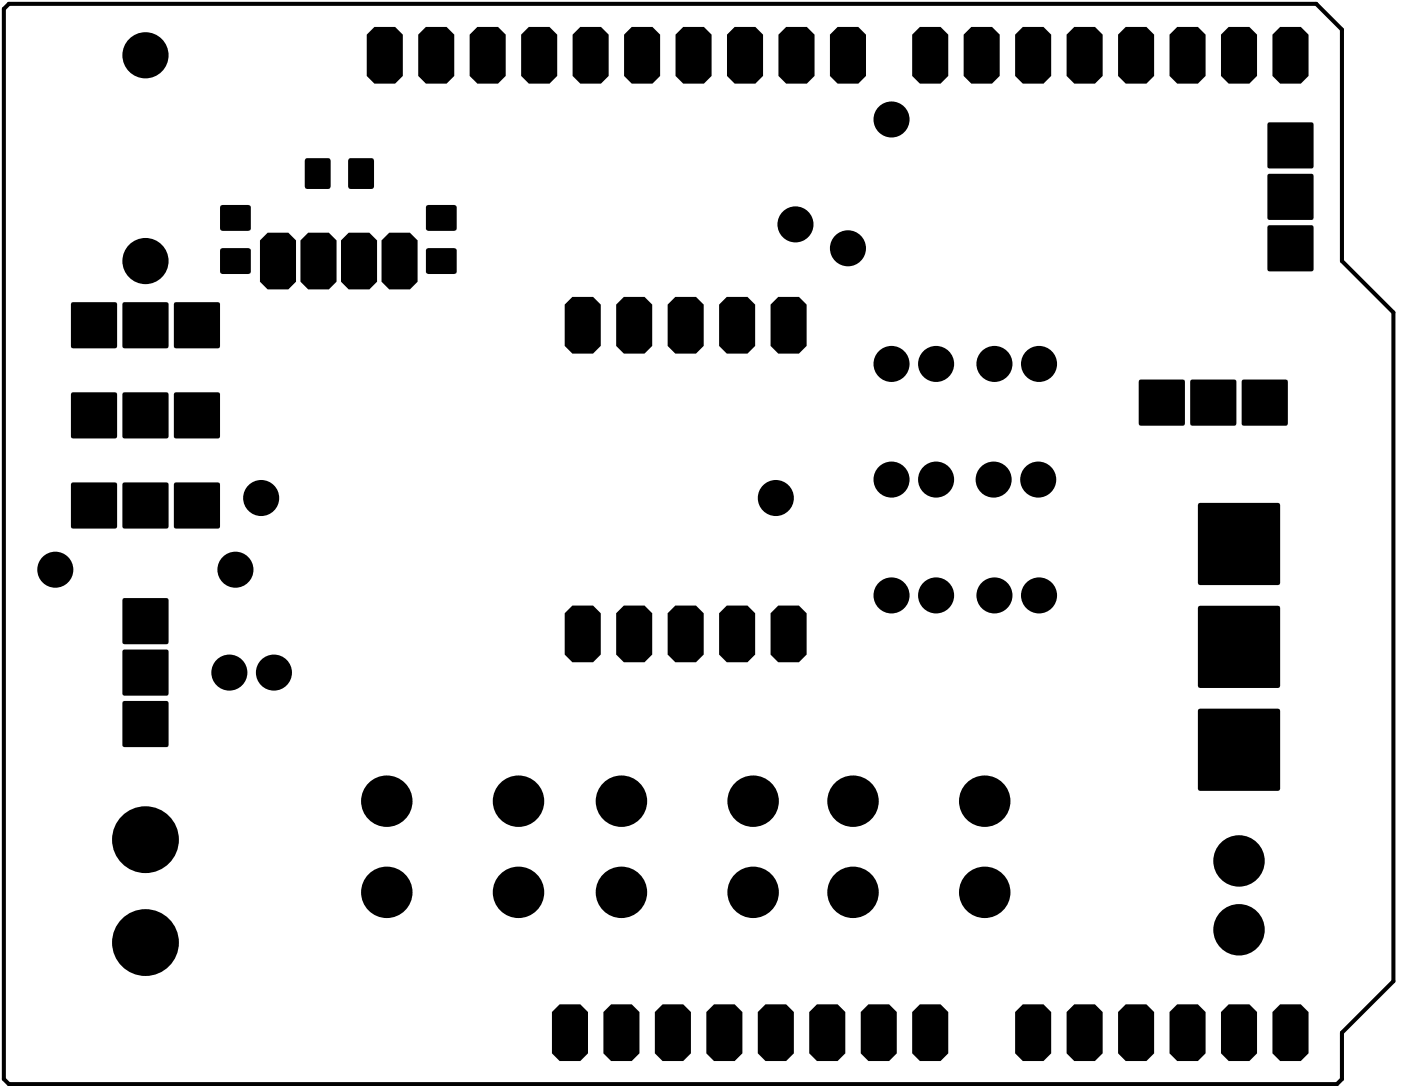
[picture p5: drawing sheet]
<svg xmlns="http://www.w3.org/2000/svg" width="69mm" height="54mm" viewBox="0 0 69 54" stroke-linecap="round" stroke-linejoin="round" font-family="sans-serif">
<g fill="#000">
<path d="M3.5 14.9h2.2v2.3h-2.2z" fill-rule="evenodd"/>
<path d="M6.1 14.9h2.2v2.3h-2.2z" fill-rule="evenodd"/>
<path d="M8.6 14.9h2.2v2.3h-2.2z" fill-rule="evenodd"/>
<path d="M10.9 10.2h1.4v1.2h-1.4z" fill-rule="evenodd"/>
<path d="M10.9 12.3h1.4v1.2h-1.4z" fill-rule="evenodd"/>
<path d="M13.2 11.5h1l.4 .4v2l-.4 .4h-1l-.4-.4v-2z" fill-rule="evenodd"/>
<path d="M15.2 11.5h1l.4 .4v2l-.4 .4h-1l-.4-.4v-2z" fill-rule="evenodd"/>
<path d="M15.1 7.8h1.2v1.5h-1.2z" fill-rule="evenodd"/>
<path d="M17.2 11.5h1l.4 .4v2l-.4 .4h-1l-.4-.4v-2z" fill-rule="evenodd"/>
<path d="M17.2 7.8h1.2v1.5h-1.2z" fill-rule="evenodd"/>
<path d="M18.5 1.3h1l.4 .4v2l-.4 .4h-1l-.4-.4v-2z" fill-rule="evenodd"/>
<path d="M19.2 11.5h1l.4 .4v2l-.4 .4h-1l-.4-.4v-2z" fill-rule="evenodd"/>
<path d="M21 1.3h1l.4 .4v2l-.4 .4h-1l-.4-.4v-2z" fill-rule="evenodd"/>
<path d="M21 10.2h1.5v1.2h-1.5z" fill-rule="evenodd"/>
<path d="M21 12.3h1.5v1.2h-1.5z" fill-rule="evenodd"/>
<path d="M23.6 1.3h1l.4 .4v2l-.4 .4h-1l-.4-.4v-2z" fill-rule="evenodd"/>
<path d="M26.1 1.3h1l.4 .4v2l-.4 .4h-1l-.4-.4v-2z" fill-rule="evenodd"/>
<path d="M28.2 14.7h1.1l.3 .3v2.1l-.3 .4h-1.1l-.3-.4v-2.1z" fill-rule="evenodd"/>
<path d="M28.6 1.3h1.1l.3 .4v2l-.3 .4h-1.1l-.3-.4v-2z" fill-rule="evenodd"/>
<path d="M30.8 14.7h1l.4 .3v2.1l-.4 .4h-1l-.4-.4v-2.1z" fill-rule="evenodd"/>
<path d="M31.2 1.3h1l.4 .4v2l-.4 .4h-1l-.4-.4v-2z" fill-rule="evenodd"/>
<path d="M33.3 14.7h1l.4 .3v2.1l-.4 .4h-1l-.4-.4v-2.1z" fill-rule="evenodd"/>
<path d="M33.7 1.3h1l.4 .4v2l-.4 .4h-1l-.4-.4v-2z" fill-rule="evenodd"/>
<path d="M35.9 14.7h1l.4 .3v2.1l-.4 .4h-1l-.4-.4v-2.1z" fill-rule="evenodd"/>
<path d="M36.3 1.3h1l.4 .4v2l-.4 .4h-1l-.4-.4v-2z" fill-rule="evenodd"/>
<path d="M38.4 14.7h1l.4 .3v2.1l-.4 .4h-1l-.4-.4v-2.1z" fill-rule="evenodd"/>
<path d="M38.4 1.7l.4-.4h1l.4 .4v2l-.4 .4h-1l-.4-.4z" fill-rule="evenodd"/>
<path d="M41.3 1.3h1.1l.3 .4v2l-.3 .4h-1.1l-.3-.4v-2z" fill-rule="evenodd"/>
<path d="M45 1.7l.4-.4h1l.4 .4v2l-.4 .4h-1l-.4-.4z" fill-rule="evenodd"/>
<path d="M47.9 1.3h1.1l.3 .4v2l-.3 .4h-1.1l-.3-.4v-2z" fill-rule="evenodd"/>
<path d="M50.5 1.3h1l.4 .4v2l-.4 .4h-1l-.4-.4v-2z" fill-rule="evenodd"/>
<path d="M53 1.3h1l.4 .4v2l-.4 .4h-1l-.4-.4v-2z" fill-rule="evenodd"/>
<path d="M55.6 1.3h1l.4 .4v2l-.4 .4h-1l-.4-.4v-2z" fill-rule="evenodd"/>
<path d="M56.2 18.8h2.2v2.2h-2.2z" fill-rule="evenodd"/>
<path d="M58.1 1.3h1l.4 .4v2l-.4 .4h-1l-.4-.4v-2z" fill-rule="evenodd"/>
<path d="M58.8 18.8h2.2v2.2h-2.2z" fill-rule="evenodd"/>
<path d="M60.6 1.3h1.1l.3 .4v2l-.3 .4h-1.1l-.3-.4v-2z" fill-rule="evenodd"/>
<path d="M61.3 18.8h2.2v2.2h-2.2z" fill-rule="evenodd"/>
<path d="M63.2 1.3h1l.4 .4v2l-.4 .4h-1l-.4-.4v-2z" fill-rule="evenodd"/>
<path d="M62.6 6.1h2.2v2.2h-2.2z" fill-rule="evenodd"/>
<path d="M62.6 8.6h2.2v2.2h-2.2z" fill-rule="evenodd"/>
<path d="M62.6 11.1h2.2v2.3h-2.2z" fill-rule="evenodd"/>
<path d="M3.5 19.4h2.2v2.2h-2.2z" fill-rule="evenodd"/>
<path d="M3.5 23.8h2.2v2.3h-2.2z" fill-rule="evenodd"/>
<path d="M6.1 34.6h2.2v2.3h-2.2z" fill-rule="evenodd"/>
<path d="M6.1 32.1h2.2v2.2h-2.2z" fill-rule="evenodd"/>
<path d="M6.1 29.6h2.2v2.2h-2.2z" fill-rule="evenodd"/>
<path d="M6.1 19.4h2.2v2.2h-2.2z" fill-rule="evenodd"/>
<path d="M6.1 23.8h2.2v2.3h-2.2z" fill-rule="evenodd"/>
<path d="M8.6 19.4h2.2v2.2h-2.2z" fill-rule="evenodd"/>
<path d="M8.6 23.8h2.2v2.3h-2.2z" fill-rule="evenodd"/>
<path d="M28.2 29.9h1.1l.3 .4v2l-.3 .4h-1.1l-.3-.4v-2z" fill-rule="evenodd"/>
<path d="M30.8 29.9h1l.4 .4v2l-.4 .4h-1l-.4-.4v-2z" fill-rule="evenodd"/>
<path d="M33.3 29.9h1l.4 .4v2l-.4 .4h-1l-.4-.4v-2z" fill-rule="evenodd"/>
<path d="M35.9 29.9h1l.4 .4v2l-.4 .4h-1l-.4-.4v-2z" fill-rule="evenodd"/>
<path d="M38.4 29.9h1l.4 .4v2l-.4 .4h-1l-.4-.4v-2z" fill-rule="evenodd"/>
<path d="M59.1 35h4v4h-4z" fill-rule="evenodd"/>
<path d="M59.1 24.9h4v4h-4z" fill-rule="evenodd"/>
<path d="M59.1 29.9h4v4h-4z" fill-rule="evenodd"/>
<path d="M27.6 49.6h1l.4 .4v2l-.4 .4h-1l-.4-.4v-2z" fill-rule="evenodd"/>
<path d="M30.2 49.6h1l.4 .4v2l-.4 .4h-1l-.4-.4v-2z" fill-rule="evenodd"/>
<path d="M32.7 49.6h1l.4 .4v2l-.4 .4h-1l-.4-.4v-2z" fill-rule="evenodd"/>
<path d="M35.2 49.6h1.1l.3 .4v2l-.3 .4h-1.1l-.3-.4v-2z" fill-rule="evenodd"/>
<path d="M37.8 49.6h1l.4 .4v2l-.4 .4h-1l-.4-.4v-2z" fill-rule="evenodd"/>
<path d="M40.3 49.6h1l.4 .4v2l-.4 .4h-1l-.4-.4v-2z" fill-rule="evenodd"/>
<path d="M42.9 49.6h1l.4 .4v2l-.4 .4h-1l-.4-.4v-2z" fill-rule="evenodd"/>
<path d="M45.4 49.6h1l.4 .4v2l-.4 .4h-1l-.4-.4v-2z" fill-rule="evenodd"/>
<path d="M50.5 49.6h1l.4 .4v2l-.4 .4h-1l-.4-.4v-2z" fill-rule="evenodd"/>
<path d="M53 49.6h1l.4 .4v2l-.4 .4h-1l-.4-.4v-2z" fill-rule="evenodd"/>
<path d="M55.6 49.6h1l.4 .4v2l-.4 .4h-1l-.4-.4v-2z" fill-rule="evenodd"/>
<path d="M58.1 49.6h1l.4 .4v2l-.4 .4h-1l-.4-.4v-2z" fill-rule="evenodd"/>
<path d="M60.6 49.6h1.1l.3 .4v2l-.3 .4h-1.1l-.3-.4v-2z" fill-rule="evenodd"/>
<path d="M63.2 49.6h1l.4 .4v2l-.4 .4h-1l-.4-.4v-2z" fill-rule="evenodd"/>
<circle cx="7.2" cy="2.7" r="1.14"/>
<circle cx="7.2" cy="12.9" r="1.14"/>
<circle cx="39.3" cy="11.1" r=".89"/>
<circle cx="41.8" cy="12.3" r=".89"/>
<circle cx="44" cy="18" r=".89"/>
<circle cx="44" cy="5.9" r=".89"/>
<circle cx="46.2" cy="18" r=".89"/>
<circle cx="49.1" cy="18" r=".89"/>
<circle cx="51.3" cy="18" r=".89"/>
<circle cx="2.7" cy="28.1" r=".89"/>
<circle cx="11.3" cy="33.2" r=".89"/>
<circle cx="11.6" cy="28.1" r=".89"/>
<circle cx="12.9" cy="24.6" r=".89"/>
<circle cx="13.5" cy="33.2" r=".89"/>
<circle cx="19.1" cy="39.6" r="1.27"/>
<circle cx="25.6" cy="39.6" r="1.27"/>
<circle cx="30.7" cy="39.6" r="1.27"/>
<circle cx="37.2" cy="39.6" r="1.27"/>
<circle cx="38.3" cy="24.6" r=".89"/>
<circle cx="42.1" cy="39.6" r="1.27"/>
<circle cx="44" cy="23.7" r=".89"/>
<circle cx="44" cy="29.4" r=".89"/>
<circle cx="46.2" cy="29.4" r=".89"/>
<circle cx="46.2" cy="23.7" r=".89"/>
<circle cx="48.6" cy="39.6" r="1.27"/>
<circle cx="49" cy="23.7" r=".89"/>
<circle cx="49.1" cy="29.4" r=".89"/>
<circle cx="51.2" cy="23.7" r=".89"/>
<circle cx="51.3" cy="29.4" r=".89"/>
<circle cx="7.2" cy="46.5" r="1.65"/>
<circle cx="7.2" cy="41.5" r="1.65"/>
<circle cx="19.1" cy="44.1" r="1.27"/>
<circle cx="25.6" cy="44.1" r="1.27"/>
<circle cx="30.7" cy="44.1" r="1.27"/>
<circle cx="37.2" cy="44.1" r="1.27"/>
<circle cx="42.1" cy="44.1" r="1.27"/>
<circle cx="48.6" cy="44.1" r="1.27"/>
<circle cx="61.1" cy="42.5" r="1.27"/>
<circle cx="61.1" cy="45.9" r="1.27"/>
</g>
<path d="M.4 .2h64.6l1.2 1.3v11.4l2.6 2.5v33l-2.6 2.6v2.3l-.2 .2h-65.6l-.2-.2v-52.9z" fill="none" stroke="#000" stroke-width=".2"/>
</svg>
